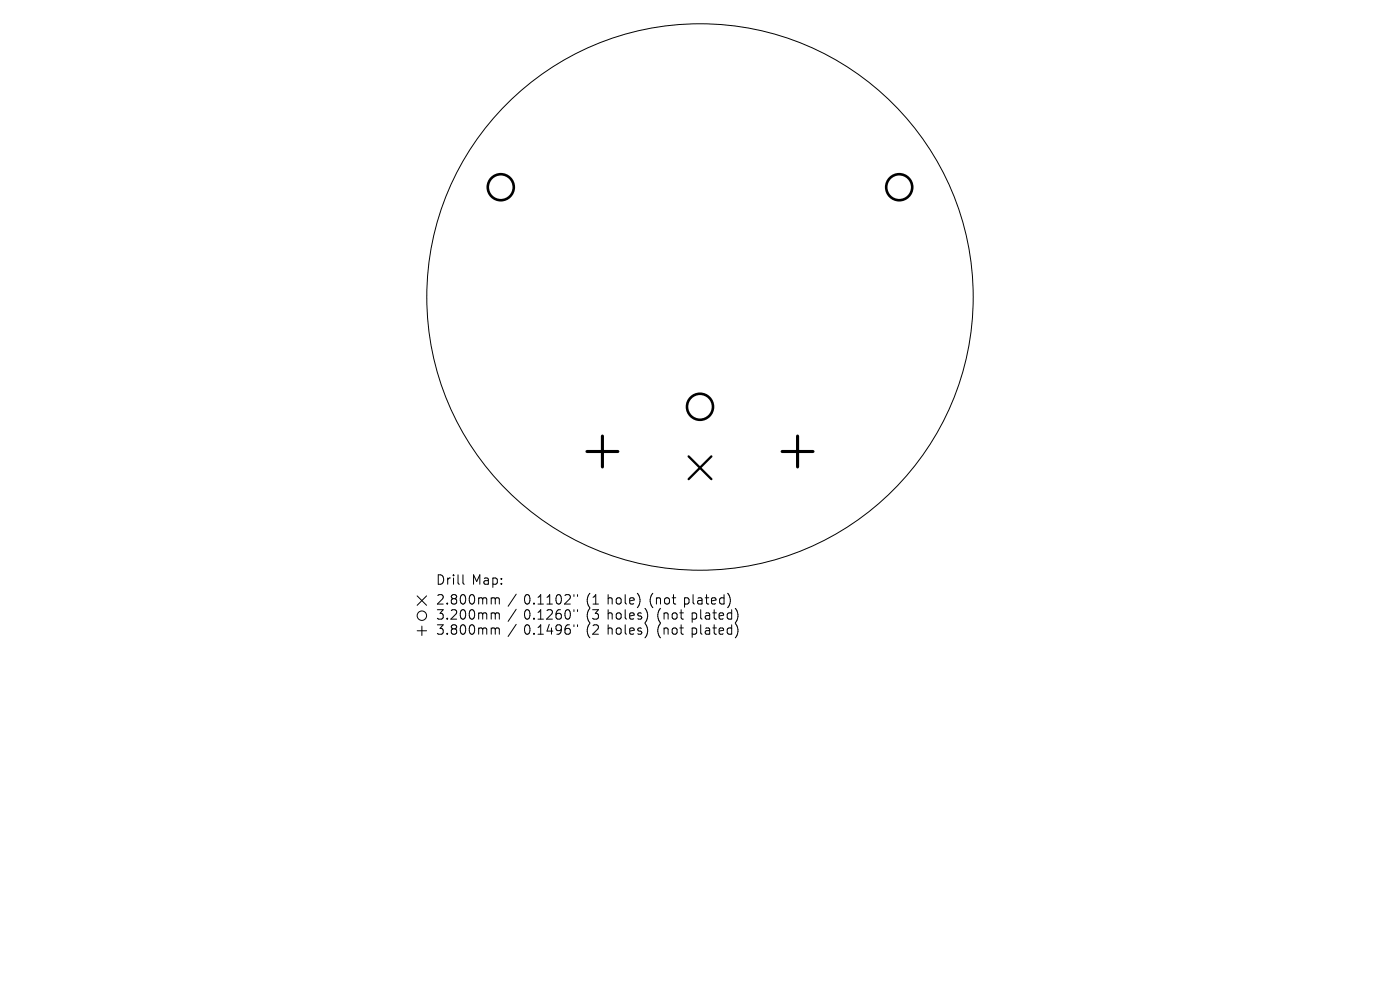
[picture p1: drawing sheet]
<svg xmlns="http://www.w3.org/2000/svg" width="297mm" height="210mm" viewBox="0 0 297 210" stroke-linecap="round" stroke-linejoin="round" font-family="sans-serif">
<defs><g id="words">
<g font-size="2.8">
<text x="92.5" y="124.5">Drill</text>
<text x="100.1" y="124.5">Map:</text>
<text x="92.5" y="128.7">2.800mm</text>
<text x="92.5" y="131.9">3.200mm</text>
<text x="111.1" y="128.7">0.1102&quot;</text>
<text x="111.1" y="131.9">0.1260&quot;</text>
<text x="124.4" y="128.7">(1</text>
<text x="124.4" y="131.9">(3</text>
<text x="128.9" y="128.7">hole)</text>
<text x="128.9" y="131.9">holes)</text>
<text x="138" y="128.7">(not</text>
<text x="139.6" y="131.9">(not</text>
<text x="145.3" y="128.7">plated)</text>
<text x="147" y="131.9">plated)</text>
<text x="92.5" y="135.1">3.800mm</text>
<text x="111.1" y="135.1">0.1496&quot;</text>
<text x="124.4" y="135.1">(2</text>
<text x="128.9" y="135.1">holes)</text>
<text x="139.6" y="135.1">(not</text>
<text x="147" y="135.1">plated)</text>
</g>
</g></defs>
<g fill="none" stroke="#000" stroke-width=".21">
<path d="M88.5 126.4l2 2M88.5 133.8h2M89.5 132.8v2M90.5 126.4l-2 2M98.2 121.9v1.8l.3 .2M104.8 126.8l.3 .3M104.8 130l.3 .3M104.8 133.2l.3 .3M105.1 127.1v1M105.1 130.3v1M105.1 133.5v1M105.1 127.1l.3-.3 .4 .1 .1 1.2"/>
<path d="M105.1 130.3l.3-.3 .4 .1 .1 1.2M105.1 133.5l.3-.3 .4 .1 .1 1.2M109.5 126l-1.7 2.6M109.5 129.2l-1.7 2.6M109.5 132.4l-1.7 2.6M121.8 126.1v.4M121.8 129.3v.4M121.8 132.5v.4M122.5 126.1v.4M122.5 129.3v.4M122.5 132.5v.4M137.3 129.9v1.3"/>
<path d="M137.3 133.1v1.3M154.5 125.9a2.35 2.35 0 0 1 0 2.9M156.1 129.1a2.35 2.35 0 0 1 0 2.9M156.1 132.3a2.35 2.35 0 0 1 0 2.9"/>
<circle cx="148.5" cy="63" r="58"/>
<circle cx="89.5" cy="130.6" r="1"/>
</g>
<path d="M146.1 96.8l4.8 4.8M150.9 96.8l-4.8 4.8" fill="none" stroke="#000" stroke-width=".48"/>
<g fill="none" stroke="#000" stroke-width=".55">
<circle cx="106.2" cy="39.7" r="2.76"/>
<circle cx="190.8" cy="39.7" r="2.76"/>
<circle cx="148.5" cy="86.3" r="2.76"/>
</g>
<path d="M124.5 95.8h6.6M127.8 92.5v6.6M165.9 95.8h6.6M169.2 92.5v6.6" fill="none" stroke="#000" stroke-width=".66"/>
<use href="#words"/>
</svg>
